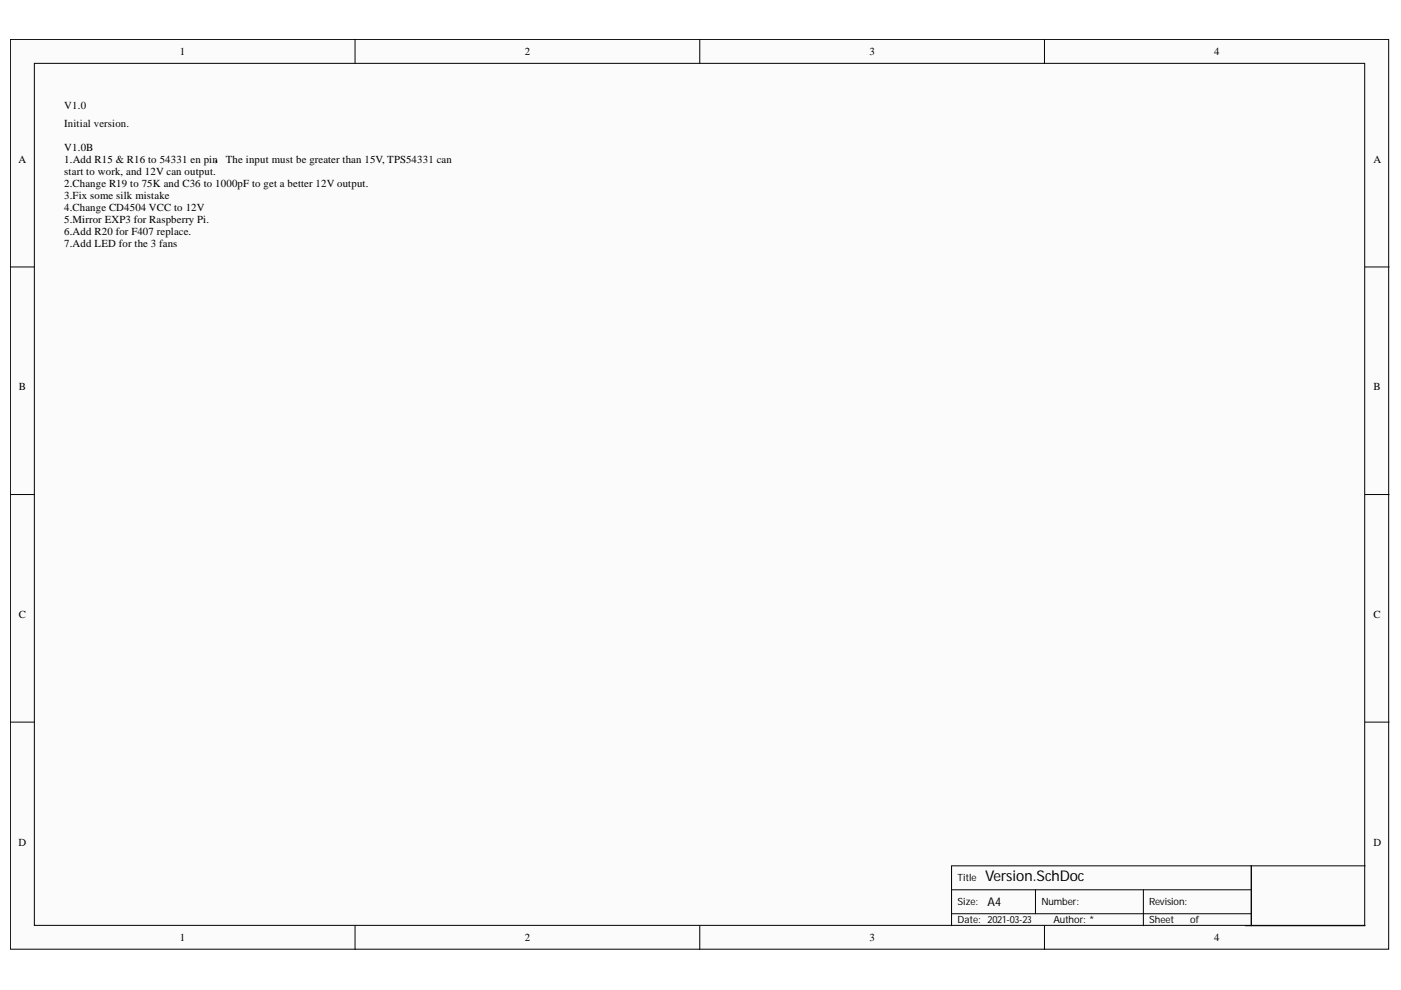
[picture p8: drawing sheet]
<svg xmlns="http://www.w3.org/2000/svg" width="297mm" height="210mm" viewBox="0 0 297 210" stroke-linecap="round" stroke-linejoin="round" font-family="sans-serif">
<defs><g id="words">
<text font-size="3.1" x="208.9" y="186.8">Version.SchDoc</text>
<text font-size="2.5" x="209.4" y="192.1">A4</text>
<g font-size="2.3">
<text x="38.2" y="11.7">1</text>
<text x="111.2" y="11.7">2</text>
<text x="184.3" y="11.7">3</text>
<text x="257.4" y="11.7">4</text>
<text x="3.9" y="34.5">A</text>
<text x="13.6" y="32">V1.0B</text>
<text x="13.6" y="34.5">1.Add R15 &amp; R16 to 54331 en pin，The input must be greater than 15V, TPS54331 can</text>
<text x="291.2" y="34.5">A</text>
<text x="13.6" y="37">start to work, and 12V can output.</text>
<text x="13.6" y="39.6">2.Change R19 to 75K and C36 to 1000pF to get a better 12V output.</text>
<text x="13.6" y="47.3">5.Mirror EXP3 for Raspberry Pi.</text>
<text x="13.6" y="42.1">3.Fix some silk mistake</text>
<text x="13.6" y="44.7">4.Change CD4504 VCC to 12V</text>
<text x="13.6" y="52.3">7.Add LED for the 3 fans</text>
<text x="13.6" y="49.8">6.Add R20 for F407 replace.</text>
<text x="4" y="82.8">B</text>
<text x="291.2" y="82.8">B</text>
<text x="4" y="131">C</text>
<text x="291.2" y="131">C</text>
<text x="3.9" y="179.3">D</text>
<text x="291.2" y="179.3">D</text>
<text x="38.2" y="199.6">1</text>
<text x="111.2" y="199.6">2</text>
<text x="184.3" y="199.6">3</text>
<text x="257.4" y="199.6">4</text>
</g>
<g font-size="2.3" fill="#060606">
<text x="13.6" y="23.1">V1.0</text>
<text x="13.6" y="26.9">Initial version.</text>
</g>
<g font-size="2.1">
<text x="203" y="186.8">Title</text>
<text x="203" y="191.9">Size:</text>
<text x="220.8" y="191.9">Number:</text>
<text x="243.6" y="191.9">Revision:</text>
<text x="203" y="195.7">Date: 2021-03-23</text>
<text x="223.3" y="195.7">Author: *</text>
<text x="243.6" y="195.7">Sheet</text>
<text x="252.4" y="195.7">of</text>
</g>
</g></defs>
<g fill="#fbfbfb" stroke="#000" stroke-width=".21">
<path d="M2.2 8.4h292.2v192.9h-292.2z"/>
<path d="M7.3 13.4h282v182.8h-282z"/>
</g>
<g fill="none" stroke="#000" stroke-width=".21">
<path d="M75.3 8.4v5M148.4 8.4v5M221.4 8.4v5M2.2 56.6h5.1M289.4 56.6h5.1M2.2 104.9h5.1M289.4 104.9h5.1M2.2 153.1h5.1M289.4 153.1h5.1M75.3 196.3v5.1M148.4 196.3v5.1M201.7 188.7h63.6"/>
<path d="M201.7 193.7h63.6M219.5 188.7v5M221.4 196.3v5.1M242.4 188.7v7.6M264 196.3h25.4M289.4 183.6h-24.1v12.7v-12.7h-63.6v12.7"/>
</g>
<use href="#words"/>
</svg>
